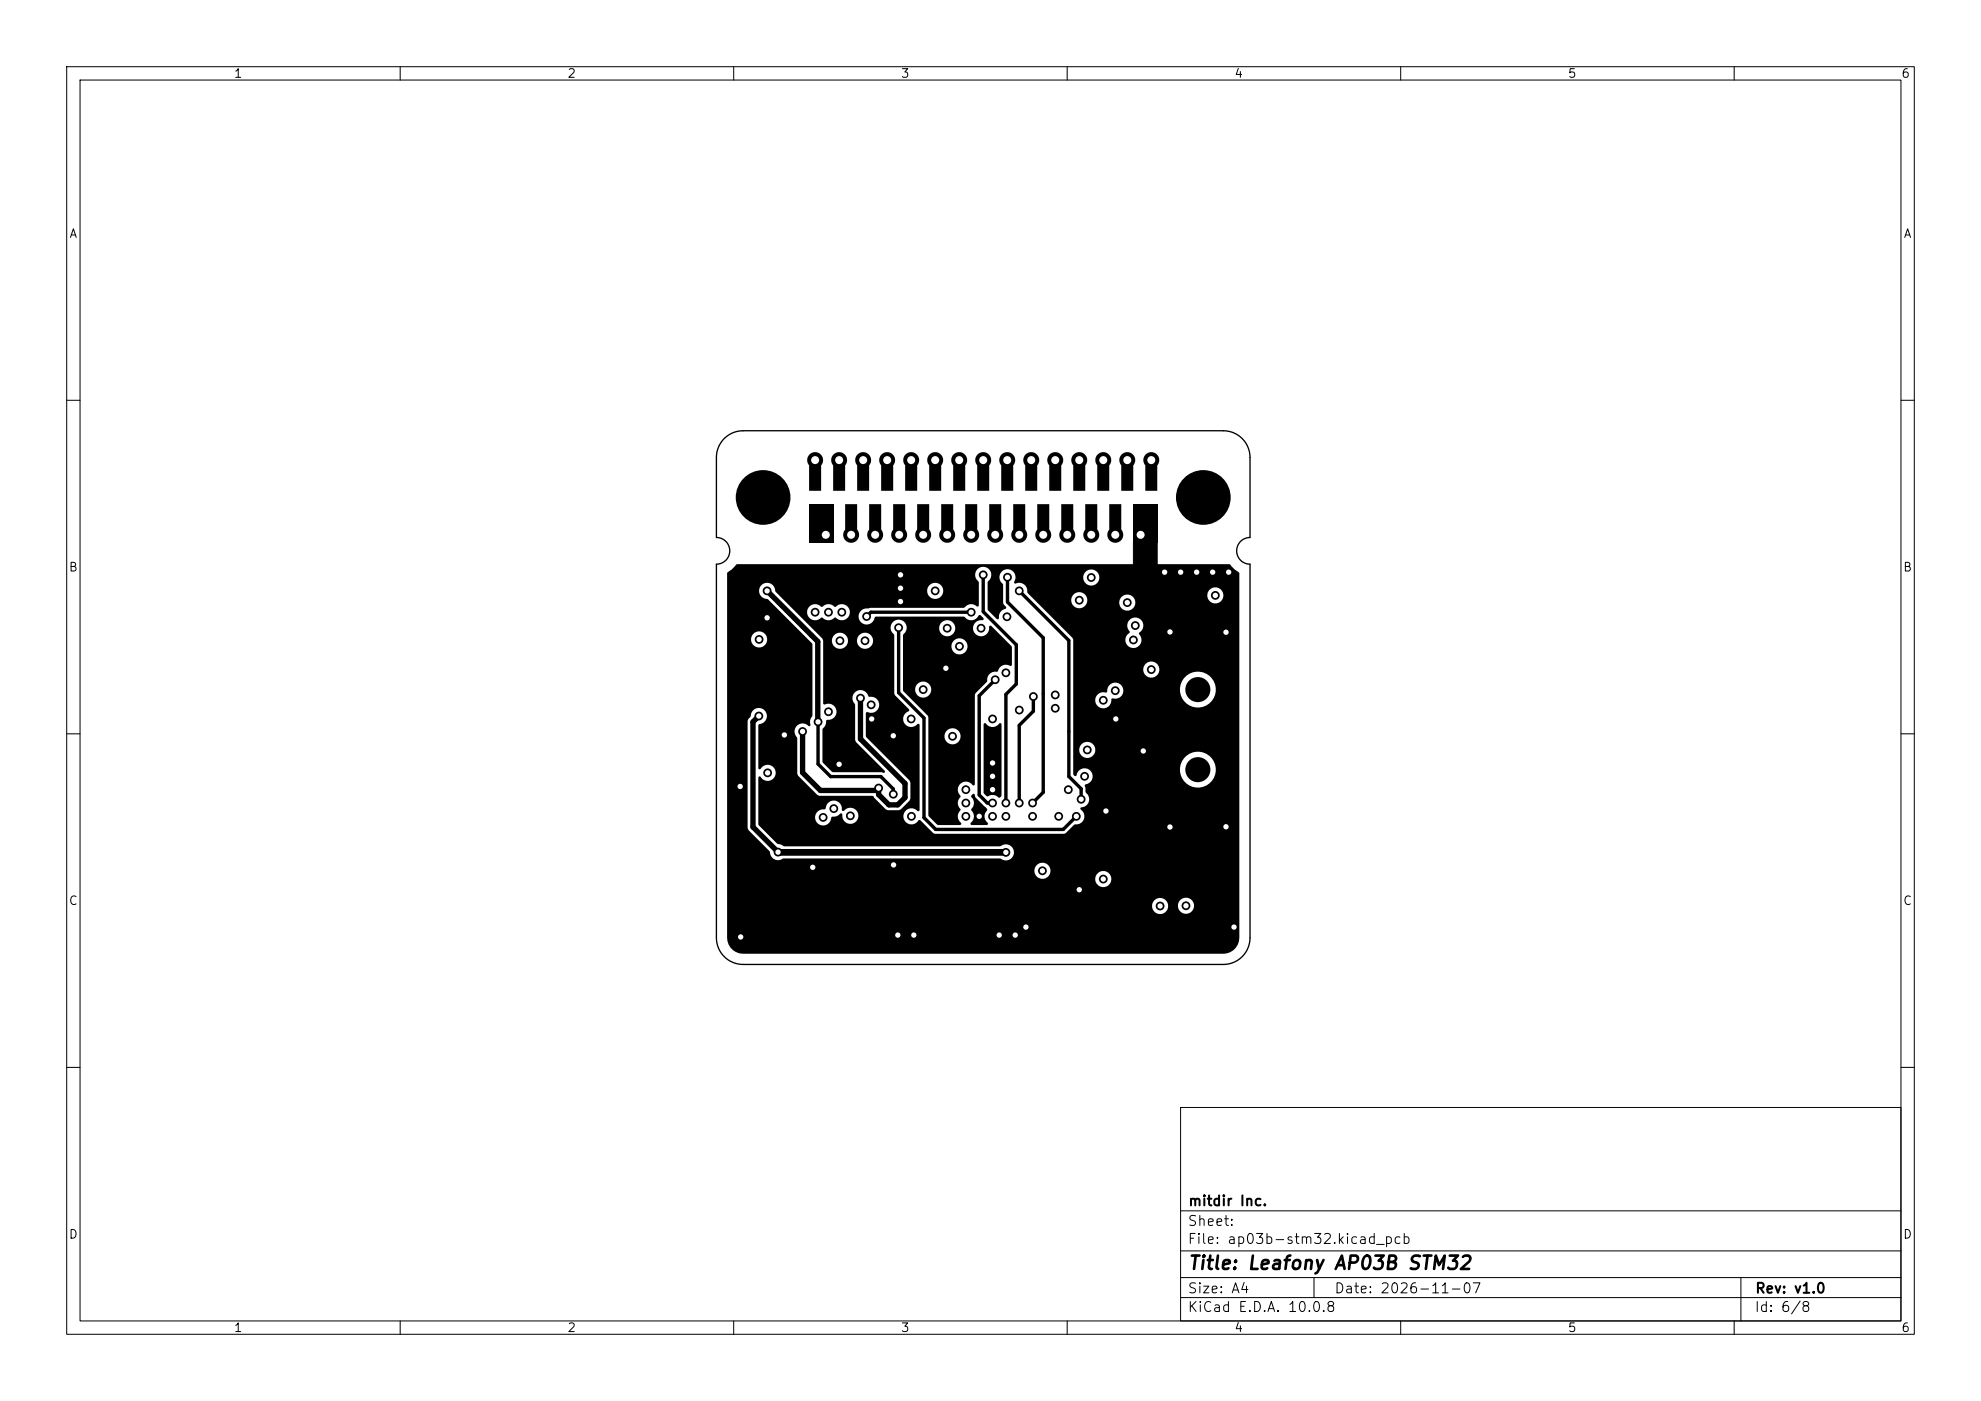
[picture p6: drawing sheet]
<svg xmlns="http://www.w3.org/2000/svg" width="297mm" height="210mm" viewBox="0 0 297 210" stroke-linecap="round" stroke-linejoin="round" font-family="sans-serif">
<defs><g id="words">
<text font-size="2" x="178" y="190.8">Title: Leafony AP03B STM32</text>
<g font-size="1.5">
<text x="178" y="184.1">Sheet:</text>
<text x="178" y="181.1">mitdir Inc.</text>
<text x="178" y="186.8">File: ap03b-stm32.kicad_pcb</text>
<text x="178" y="197">KiCad E.D.A. 10.0.8</text>
<text x="178" y="194.2">Size: A4</text>
<text x="200" y="194.2">Date: 2026-11-07</text>
<text x="263" y="197">Id: 6/8</text>
<text x="263" y="194.2">Rev: v1.0</text>
</g>
<g font-size="1.3">
<text x="35" y="12">1</text>
<text x="85" y="12">2</text>
<text x="135" y="12">3</text>
<text x="185" y="12">4</text>
<text x="235" y="12">5</text>
<text x="285" y="12">6</text>
<text x="10.3" y="36">A</text>
<text x="285.3" y="36">A</text>
<text x="10.2" y="86">B</text>
<text x="285.2" y="86">B</text>
<text x="10.2" y="136">C</text>
<text x="285.2" y="136">C</text>
<text x="10.2" y="186">D</text>
<text x="285.2" y="186">D</text>
<text x="35" y="200">1</text>
<text x="85" y="200">2</text>
<text x="135" y="200">3</text>
<text x="185" y="200">4</text>
<text x="235" y="200">5</text>
<text x="285" y="200">6</text>
</g>
</g></defs>
<g fill="none" stroke="#000" stroke-width=".15">
<path d="M10 10h277v190h-277zM12 12h273v186h-273zM60 10v2M110 10v2M160 10v2M210 10v2M260 10v2M10 60h2M285 60h2M10 110h2M285 110h2M10 160h2"/>
<path d="M177 166h108v32h-108zM285 160h2M60 198v2M110 198v2M160 198v2M177 194.5h108M177 191.5h108M177 187.5h108M177 181.5h108M197 191.5v3M210 198v2M260 198v2"/>
<path d="M261 191.5v6.5"/>
</g>
<path d="M169.9 81.3h3.6v3.7h-3.6z" fill="#000" stroke="#000" stroke-width=".15"/>
<g fill="#000">
<path d="M121.3 68.2a1.2 1.2 0 0 1 1.7-.2 1.2 1.2 0 0 1 .1 1.8v3.8h-1.8v-3.9a1.2 1.2 0 0 1 0-1.5zM124.9 68.2a1.2 1.2 0 0 1 1.7-.2 1.2 1.2 0 0 1 .1 1.8v3.8h-1.8v-3.9a1.2 1.2 0 0 1 0-1.5zM128.5 68.2a1.2 1.2 0 0 1 1.7-.2 1.2 1.2 0 0 1 .1 1.8v3.8h-1.8v-3.9a1.2 1.2 0 0 1 0-1.5zM132.1 68.2a1.2 1.2 0 0 1 1.7-.2 1.2 1.2 0 0 1 .1 1.8v3.8h-1.8v-3.9a1.2 1.2 0 0 1 0-1.5zM135.7 68.2a1.2 1.2 0 0 1 1.7-.2 1.2 1.2 0 0 1 .1 1.8v3.8h-1.8v-3.9a1.2 1.2 0 0 1 0-1.5zM139.3 68.2a1.2 1.2 0 0 1 1.7-.2 1.2 1.2 0 0 1 .1 1.8v3.8h-1.8v-3.9a1.2 1.2 0 0 1 0-1.5zM142.9 68.2a1.2 1.2 0 0 1 1.7-.2 1.2 1.2 0 0 1 .1 1.8v3.8h-1.8v-3.9a1.2 1.2 0 0 1 0-1.5zM146.5 68.2a1.2 1.2 0 0 1 1.7-.2 1.2 1.2 0 0 1 .1 1.8v3.8h-1.8v-3.9a1.2 1.2 0 0 1 0-1.5zM150.1 68.2a1.2 1.2 0 0 1 1.7-.2 1.2 1.2 0 0 1 .1 1.8v3.8h-1.8v-3.9a1.2 1.2 0 0 1 0-1.5zM153.7 68.2a1.2 1.2 0 0 1 1.7-.2 1.2 1.2 0 0 1 .1 1.8v3.8h-1.8v-3.9a1.2 1.2 0 0 1 0-1.5zM157.3 68.2a1.2 1.2 0 0 1 1.7-.2 1.2 1.2 0 0 1 .1 1.8v3.8h-1.8v-3.9a1.2 1.2 0 0 1 0-1.5zM160.9 68.2a1.2 1.2 0 0 1 1.7-.2 1.2 1.2 0 0 1 .1 1.8v3.8h-1.8v-3.9a1.2 1.2 0 0 1 0-1.5z"/>
<path d="M164.5 68.2a1.2 1.2 0 0 1 1.7-.2 1.2 1.2 0 0 1 .1 1.8v3.8h-1.8v-3.9a1.2 1.2 0 0 1 0-1.5zM168.1 68.2a1.2 1.2 0 0 1 1.7-.2 1.2 1.2 0 0 1 .1 1.8v3.8h-1.8v-3.9a1.2 1.2 0 0 1 0-1.5zM171.9 68a1.2 1.2 0 0 1 1.6 .1 1.2 1.2 0 0 1 0 1.7v3.8h-1.8v-3.9a1.2 1.2 0 0 1 .2-1.7zM121.3 75.6h3.6v5.8h-3.6zM126.7 75.6h1.8v3.8a1.2 1.2 0 0 1-.1 1.6 1.2 1.2 0 0 1-1.6 0 1.2 1.2 0 0 1-.1-1.6zM130.3 75.6h1.8v3.8a1.2 1.2 0 0 1-.1 1.6 1.2 1.2 0 0 1-1.6 0 1.2 1.2 0 0 1-.1-1.6zM133.9 75.6h1.8v3.8a1.2 1.2 0 0 1-.1 1.6 1.2 1.2 0 0 1-1.6 0 1.2 1.2 0 0 1-.1-1.6zM137.5 75.6h1.8v3.8a1.2 1.2 0 0 1-.1 1.6 1.2 1.2 0 0 1-1.6 0 1.2 1.2 0 0 1-.1-1.6zM141.1 75.6h1.8v3.8a1.2 1.2 0 0 1-.1 1.6 1.2 1.2 0 0 1-1.6 0 1.2 1.2 0 0 1-.1-1.6zM144.7 75.6h1.8v3.8a1.2 1.2 0 0 1-.1 1.6 1.2 1.2 0 0 1-1.6 0 1.2 1.2 0 0 1-.1-1.6zM148.3 75.6h1.8v3.8a1.2 1.2 0 0 1-.1 1.6 1.2 1.2 0 0 1-1.6 0 1.2 1.2 0 0 1-.1-1.6zM151.9 75.6h1.8v3.8a1.2 1.2 0 0 1-.1 1.6 1.2 1.2 0 0 1-1.6 0 1.2 1.2 0 0 1-.1-1.6z"/>
<path d="M155.5 75.6h1.8v3.8a1.2 1.2 0 0 1-.1 1.6 1.2 1.2 0 0 1-1.6 0 1.2 1.2 0 0 1-.1-1.6zM159.1 75.6h1.8v3.8a1.2 1.2 0 0 1-.1 1.6 1.2 1.2 0 0 1-1.6 0 1.2 1.2 0 0 1-.1-1.6zM162.7 75.6h1.8v3.8a1.2 1.2 0 0 1-.1 1.6 1.2 1.2 0 0 1-1.6 0 1.2 1.2 0 0 1-.1-1.6zM166.3 75.6h1.8v3.8a1.2 1.2 0 0 1-.1 1.6 1.2 1.2 0 0 1-1.6 0 1.2 1.2 0 0 1-.1-1.6zM169.9 75.6h3.6v5.8h-3.6zM109.1 85.8l.6-.4 .8-.8h73.9l1.4 1.3v54.7a2.4 2.4 0 0 1-2.4 2.4h-72a2.4 2.4 0 0 1-2.4-2.4v-4.9h63.7a1.21 1.21 0 0 0 1.2 1.3 1.21 1.21 0 0 0 1.2-1.4h1.5v.3a1.21 1.21 0 0 0 1.9 .9 1.21 1.21 0 0 0 0-2.1 1.21 1.21 0 0 0-1.9 .9h-1.5v-.1a1.21 1.21 0 0 0-1.3-.9 1.21 1.21 0 0 0-1.1 1.1h-63.7v-5.3h46.1v.3a1.22 1.22 0 0 0 1.7 .9h7.4v.3a1.21 1.21 0 0 0 1.9 .9 1.21 1.21 0 0 0 0-2.1 1.21 1.21 0 0 0-1.9 .9h-7.4l.2-.1a1.21 1.21 0 0 0-.1-2 1.21 1.21 0 0 0-1.8 .9h-46.1v-22.3h3.1v16l.1 .3 3.2 3.3a1.25 1.25 0 0 0 2.1 1h32.6a1.21 1.21 0 0 0 1.6-.1 1.21 1.21 0 0 0 0-1.6 1.21 1.21 0 0 0-1.6-.2l-32.5 .1-.5-.3-.6-.1-2.8-2.9v-1.2h8.5v.3a1.24 1.24 0 0 0 1.3 1 1.24 1.24 0 0 0 1.2-1.2l.1-.1a1.51 1.51 0 0 0 1.3-.5l.2 .2a1.21 1.21 0 0 0 1.4 1.4 1.21 1.21 0 0 0 .8-1.8 1.21 1.21 0 0 0-2-.2h-.2a1.26 1.26 0 0 0-.9-1.4 1.26 1.26 0 0 0-1.5 .6l-.2 .6h-.5a1.21 1.21 0 0 0-1 1.1h-8.5v-5.8l.2-.2 .2 .1a1.21 1.21 0 0 0 1.8 .3 1.21 1.21 0 0 0 0-1.9 1.21 1.21 0 0 0-1.8 .3l-.3 .1-.1-.2v-6.5a1.24 1.24 0 0 0 1.3-1.3 1.24 1.24 0 0 0-1.3-1.2 1.24 1.24 0 0 0-1.2 1.4l-.4 .6h-3.1v-12.4h3.6v.3a1.21 1.21 0 0 0 1.9 .9 1.21 1.21 0 0 0 0-2.1 1.21 1.21 0 0 0-1.9 .9h-3.6v-7.3h4.8v.3a1.36 1.36 0 0 0 1.3 1.1l6.7 6.8-.1 10.8a1.42 1.42 0 0 0-.2 1.4h-.3a1.24 1.24 0 0 0-1.8 0 1.24 1.24 0 0 0 .1 1.8v5.4l.1 .3 3 2.9 .2 .1h8l2 2 .3 .2h1.7l.2-.2 1.4-1.3 .1-.3v-2.4l-.1-.3-6.5-6.5-.1-3.6 .1-.1 .2-.1a1.23 1.23 0 0 0 1.7-1 1.23 1.23 0 0 0-1.5-1.3 1.25 1.25 0 0 0-1.9-.8 1.25 1.25 0 0 0-.2 2v5.3l.1 .3 4.3 4.3v.3l-7.9-.1-1.4-1.5v-4.9a2.01 2.01 0 0 0 .6-1.4 1.28 1.28 0 0 0 1.3-.5 1.28 1.28 0 0 0 0-1.4 1.32 1.32 0 0 0-1.6-.4l-.2-.2v-9.5h1.3a1.21 1.21 0 0 0 1.2 1.4 1.21 1.21 0 0 0 1.2-1.4h1.4v.3a1.21 1.21 0 0 0 1.8 .9 1.21 1.21 0 0 0 0-2.1 1.21 1.21 0 0 0-1.8 .9h-1.4v-.1a1.21 1.21 0 0 0-1.2-1 1.21 1.21 0 0 0-1.2 1.1h-1.3l-4.2-4.3h1.8v.3a1.26 1.26 0 0 0 .9 1 1.26 1.26 0 0 0 1.3-.3 1.38 1.38 0 0 0 2 0 1.27 1.27 0 0 0 2.1-.3h1.4v.3a1.21 1.21 0 0 0 1.2 1 1.21 1.21 0 0 0 1.2-1l.2-.2 13.3 .1a1.28 1.28 0 0 0 2.2-.3h.2l.4 .4v.3l-.2 .1a1.21 1.21 0 0 0-1.3 1.1 1.21 1.21 0 0 0 1.2 1.3 1.21 1.21 0 0 0 1.2-1.4l.1-.2h.2l3.1 3.1v2.7l-.2 .2a1.3 1.3 0 0 0-1.9 .9 1.26 1.26 0 0 0-1.6 1.4l-1.6 1.6a.69 .69 0 0 0-.2 .7v13.2l-.2 .2-.2-.1a1.24 1.24 0 0 0-1.8-.2 1.24 1.24 0 0 0 0 1.9 1.38 1.38 0 0 0 0 2 1.39 1.39 0 0 0 .1 2.1l-.2 .2h-3.3l-1.4-1.5v-12h2.4a1.21 1.21 0 0 0 1.6 1.3 1.21 1.21 0 0 0 .5-1.9 1.21 1.21 0 0 0-2 .3l-.1 .3h-2.4v-2.7l-.1-.2-3.7-3.8v-.3h1.8a1.21 1.21 0 0 0 1.6 1.3 1.21 1.21 0 0 0 .5-1.9 1.21 1.21 0 0 0-2 .3l-.1 .3h-1.8v-6.5h7.2a1.21 1.21 0 0 0 1.6 1.3 1.21 1.21 0 0 0 .5-1.9 1.21 1.21 0 0 0-2 .3l-.1 .3h-7.2l.1-1.6a1.18 1.18 0 0 0 .4-1.1h4.9v.3a1.21 1.21 0 0 0 1.9 .9 1.21 1.21 0 0 0 0-2.1 1.21 1.21 0 0 0-1.9 .9h-4.9v-.1a1.21 1.21 0 0 0-1.8-.9 1.21 1.21 0 0 0-.1 2.1l.1 8.9 .1 .2 2.1 2.1v.1l-.1 .2a1.21 1.21 0 0 0-.6 1.9 1.21 1.21 0 0 0 1.9 0h.2l.2 .2v12.7l-.2 .2a1.24 1.24 0 0 0-1.9-.1 1.24 1.24 0 0 0 .2 1.9 1.24 1.24 0 0 0 1.8-.5l.2 .1 1.9 1.9 .3 .1h19.3l.3-.1 1.2-1.3a1.29 1.29 0 0 0 1.3-.5 1.29 1.29 0 0 0 0-1.5l-.3-.3v-.2l.2-.1a1.21 1.21 0 0 0 1-.8 1.21 1.21 0 0 0-.4-1.4l-.2-1.1a1.61 1.61 0 0 0 1.2-1.5 1.21 1.21 0 0 0-1.2-1 1.21 1.21 0 0 0-1.2 1l-.2 .1-.2-.1-.1-1.1h16v.5a2.69 2.69 0 0 0 4.1 2.1 2.69 2.69 0 0 0 0-4.6 2.69 2.69 0 0 0-4.1 2h-16v-2.8h.9v.3a1.21 1.21 0 0 0 1.9 .8 1.21 1.21 0 0 0 0-2 1.21 1.21 0 0 0-1.9 .9h-.9v-7.5h3.3v.3a1.25 1.25 0 0 0 1.4 1.1 1.25 1.25 0 0 0 1.1-1.5h.2a1.2 1.2 0 0 0 1.2-.3 1.2 1.2 0 0 0 .2-1.3h8.6v.5a2.69 2.69 0 0 0 4.1 2.1 2.69 2.69 0 0 0 0-4.6 2.69 2.69 0 0 0-4.1 2h-8.6a1.25 1.25 0 0 0-1.5-.7 1.25 1.25 0 0 0-.9 1.4h-.1a1.2 1.2 0 0 0-1.6 1h-3.3v-4.6h10.5v.3a1.21 1.21 0 0 0 1.9 .9 1.21 1.21 0 0 0 0-2.1 1.21 1.21 0 0 0-1.9 .9h-10.5v-4.4h7.8a1.23 1.23 0 0 0 1.7 1.2 1.23 1.23 0 0 0 .3-2 1.59 1.59 0 0 0 .7-1.4 1.23 1.23 0 0 0-1.8-.9 1.23 1.23 0 0 0-.2 2l-.4 .5-.3 .6h-7.8l-5.9-6h5.6v.3a1.21 1.21 0 0 0 1.2 1.1 1.21 1.21 0 0 0 1.2-1h4.8v.3a1.21 1.21 0 0 0 1.9 .9 1.21 1.21 0 0 0 0-2.1 1.21 1.21 0 0 0-1.9 .9h-4.8l-.1-.7-.3-.4h18.4v.3a1.21 1.21 0 0 0 1.9 .9 1.21 1.21 0 0 0 0-2.1 1.21 1.21 0 0 0-1.9 .9h-18.4l-.1-.1a1.21 1.21 0 0 0-1.9 .8h-5.6l-.9-.9a1.34 1.34 0 0 0-1.9-1.4l-.2-.3 .3-.8h10.1a1.21 1.21 0 0 0 1.6 1.3 1.21 1.21 0 0 0 .5-2 1.21 1.21 0 0 0-2 .4l-.1 .3h-10.1a1.21 1.21 0 0 0-1.8-.9 1.21 1.21 0 0 0-.2 2l.1 2.6a1.14 1.14 0 0 0 .5 1l-.2 .2a1.2 1.2 0 0 0-.9 1.3l-.2 .2h-.1l-1.4-1.5v-4a1.29 1.29 0 0 0 .5-1.3 1.29 1.29 0 0 0-1-1 1.21 1.21 0 0 0-1.3 .7 1.21 1.21 0 0 0 .4 1.4l.1 3.6-.2 .2a1.28 1.28 0 0 0-2 .1l-14.2 .1-.2 .1a1.27 1.27 0 0 0-1.5 1.1l-1.4-.1a1.24 1.24 0 0 0-.5-1.5 1.24 1.24 0 0 0-1.6 .3 1.38 1.38 0 0 0-2 0 1.26 1.26 0 0 0-1.3-.4 1.26 1.26 0 0 0-.9 1h-1.8l-2.9-2.9-.1-.3h22.8v.3a1.21 1.21 0 0 0 1.9 .9 1.21 1.21 0 0 0 0-2.1 1.21 1.21 0 0 0-1.9 .9h-22.8l-.1-.3a1.21 1.21 0 0 0-1.2-.7 1.21 1.21 0 0 0-1.1 1h-4.8zM145.8 119.1l.3-.1 .2 .5 1.2 1.2a.91 .91 0 0 1 .5 .8 1.31 1.31 0 0 0 .1 2l-.2 .2h-2.2l-.2-.2a1.39 1.39 0 0 0 .1-2.1 1.41 1.41 0 0 0 0-2zM147.5 108.4h.2a1.34 1.34 0 0 0 2.1 .1l.3-.1 .1 .2v10.6l-.3 .3a.63 .63 0 0 1-.6-.3 1.47 1.47 0 0 0-1.3 .2l-.5-.6z"/>
<circle cx="122.2" cy="69" r="1"/>
<circle cx="125.8" cy="69" r="1"/>
<circle cx="129.4" cy="69" r="1"/>
<circle cx="133" cy="69" r="1"/>
<circle cx="136.6" cy="69" r="1"/>
<circle cx="140.2" cy="69" r="1"/>
<circle cx="143.8" cy="69" r="1"/>
<circle cx="147.4" cy="69" r="1"/>
<circle cx="151" cy="69" r="1"/>
<circle cx="154.6" cy="69" r="1"/>
<circle cx="158.2" cy="69" r="1"/>
<circle cx="161.8" cy="69" r="1"/>
<circle cx="165.4" cy="69" r="1"/>
<circle cx="169" cy="69" r="1"/>
<circle cx="172.6" cy="69" r="1"/>
<circle cx="113.8" cy="95.8" r=".66"/>
<circle cx="115" cy="92.6" r=".66"/>
<circle cx="115" cy="88.6" r=".66"/>
<circle cx="122.2" cy="91.8" r=".66"/>
<circle cx="123.8" cy="80.2" r="1"/>
<circle cx="124.2" cy="91.8" r=".66"/>
<circle cx="125.9" cy="96" r=".66"/>
<circle cx="126.2" cy="91.8" r=".66"/>
<circle cx="127.6" cy="80.2" r="1"/>
<circle cx="129.7" cy="96" r=".66"/>
<circle cx="129.9" cy="92.4" r=".66"/>
<circle cx="131.2" cy="80.2" r="1"/>
<circle cx="134.7" cy="94.1" r=".66"/>
<circle cx="134.8" cy="80.2" r="1"/>
<circle cx="135" cy="88.2" r=".66"/>
<circle cx="135" cy="86.2" r=".66"/>
<circle cx="135" cy="90.2" r=".66"/>
<circle cx="138.4" cy="80.2" r="1"/>
<circle cx="140.2" cy="88.6" r=".66"/>
<circle cx="142" cy="94.2" r=".66"/>
<circle cx="142" cy="80.2" r="1"/>
<circle cx="143.8" cy="96.9" r=".66"/>
<circle cx="145.6" cy="80.2" r="1"/>
<circle cx="145.6" cy="91.8" r=".66"/>
<circle cx="147.1" cy="94.2" r=".66"/>
<circle cx="147.4" cy="86.2" r=".66"/>
<circle cx="149.2" cy="80.2" r="1"/>
<circle cx="151" cy="92.4" r=".66"/>
<circle cx="151" cy="86.5" r=".66"/>
<circle cx="152.8" cy="80.2" r="1"/>
<circle cx="152.8" cy="88.6" r=".66"/>
<circle cx="156.4" cy="80.2" r="1"/>
<circle cx="160" cy="80.2" r="1"/>
<circle cx="161.8" cy="90" r=".66"/>
<circle cx="163.6" cy="80.2" r="1"/>
<circle cx="163.6" cy="86.6" r=".66"/>
<circle cx="167.2" cy="80.2" r="1"/>
<circle cx="169" cy="90.3" r=".66"/>
<circle cx="169.9" cy="95.9" r=".66"/>
<circle cx="170.2" cy="93.8" r=".66"/>
<circle cx="171" cy="80.2" r="1"/>
<circle cx="174.6" cy="85.8" r=".66"/>
<circle cx="175.4" cy="94.7" r=".66"/>
<circle cx="177" cy="85.8" r=".66"/>
<circle cx="179.4" cy="85.8" r=".66"/>
<circle cx="181.8" cy="85.8" r=".66"/>
<circle cx="182.2" cy="89.2" r=".66"/>
<circle cx="183.8" cy="94.8" r=".66"/>
<circle cx="184.2" cy="85.8" r=".66"/>
<circle cx="111" cy="117.9" r=".66"/>
<circle cx="113.8" cy="107.3" r=".66"/>
<circle cx="115.1" cy="115.8" r=".66"/>
<circle cx="117.6" cy="110.2" r=".66"/>
<circle cx="120.3" cy="109.6" r=".66"/>
<circle cx="122.6" cy="108.2" r=".66"/>
<circle cx="124.2" cy="106.7" r=".66"/>
<circle cx="125.8" cy="114.6" r=".66"/>
<circle cx="129" cy="104.6" r=".66"/>
<circle cx="130.6" cy="105.6" r=".66"/>
<circle cx="130.7" cy="107.8" r=".66"/>
<circle cx="131.7" cy="118.1" r=".66"/>
<circle cx="133.9" cy="110.3" r=".66"/>
<circle cx="133.9" cy="119" r=".66"/>
<circle cx="136.6" cy="107.8" r=".66"/>
<circle cx="138.4" cy="103.4" r=".66"/>
<circle cx="141.8" cy="100.2" r=".66"/>
<circle cx="142.8" cy="110.4" r=".66"/>
<circle cx="144.8" cy="118.4" r=".66"/>
<circle cx="148.8" cy="114.4" r=".66"/>
<circle cx="148.8" cy="116.4" r=".66"/>
<circle cx="148.8" cy="118.4" r=".66"/>
<circle cx="148.8" cy="107.8" r=".66"/>
<circle cx="149.2" cy="101.9" r=".66"/>
<circle cx="150.8" cy="100.8" r=".66"/>
<circle cx="152.8" cy="106.4" r=".66"/>
<circle cx="154.9" cy="104.4" r=".66"/>
<circle cx="158.2" cy="104.2" r=".66"/>
<circle cx="158.2" cy="106.2" r=".66"/>
<circle cx="160.2" cy="118.4" r=".66"/>
<circle cx="162.1" cy="119.8" r=".66"/>
<circle cx="162.6" cy="116.4" r=".66"/>
<circle cx="163" cy="112.4" r=".66"/>
<circle cx="165.4" cy="105" r=".66"/>
<circle cx="167.2" cy="103.5" r=".66"/>
<circle cx="167.3" cy="107.8" r=".66"/>
<circle cx="171.4" cy="112.6" r=".66"/>
<circle cx="172.6" cy="100.4" r=".66"/>
<circle cx="116.6" cy="127.7" r=".66"/>
<circle cx="121.8" cy="130" r=".66"/>
<circle cx="123.4" cy="122.5" r=".66"/>
<circle cx="125" cy="121.2" r=".66"/>
<circle cx="127.5" cy="122.3" r=".66"/>
<circle cx="134" cy="129.6" r=".66"/>
<circle cx="136.6" cy="122.4" r=".66"/>
<circle cx="144.8" cy="120.4" r=".66"/>
<circle cx="144.8" cy="122.4" r=".66"/>
<circle cx="146.8" cy="122.4" r=".66"/>
<circle cx="148.8" cy="120.4" r=".66"/>
<circle cx="148.8" cy="122.4" r=".66"/>
<circle cx="150.8" cy="120.4" r=".66"/>
<circle cx="150.8" cy="122.4" r=".66"/>
<circle cx="150.8" cy="127.8" r=".66"/>
<circle cx="152.8" cy="120.4" r=".66"/>
<circle cx="153.8" cy="139" r=".66"/>
<circle cx="154.8" cy="120.4" r=".66"/>
<circle cx="154.8" cy="122.4" r=".66"/>
<circle cx="156.3" cy="130.5" r=".66"/>
<circle cx="158.7" cy="122.4" r=".66"/>
<circle cx="161.4" cy="122.4" r=".66"/>
<circle cx="161.8" cy="133.4" r=".66"/>
<circle cx="165.4" cy="131.8" r=".66"/>
<circle cx="165.8" cy="121.6" r=".66"/>
<circle cx="173.9" cy="135.8" r=".66"/>
<circle cx="175.4" cy="124" r=".66"/>
<circle cx="177.8" cy="135.8" r=".66"/>
<circle cx="183.8" cy="123.9" r=".66"/>
<circle cx="185" cy="139" r=".66"/>
<circle cx="111" cy="140.4" r=".66"/>
<circle cx="134.6" cy="140.2" r=".66"/>
<circle cx="137" cy="140.2" r=".66"/>
<circle cx="149.8" cy="140.2" r=".66"/>
<circle cx="152.2" cy="140.2" r=".66"/>
</g>
<path d="M134.7 94.1v9.7l3.8 3.8v15l1.8 1.7h19.1l2-1.9M145.6 91.8h-15l-.7 .6M147.4 86.2v5.5l5 4.9v5.9l-1.6 1.6v16.3M151 86.5v3.7l5.4 5.4v23.2l-1.6 1.6M152.8 88.6l7.4 7.4v20.4l1.9 1.8v1.6M122.6 108.2v6.3l1.9 1.9h7.6l1.8 1.9v.7M149.2 101.9l-2.4 2.4v14.9l1.2 1.2h.8M154.9 104.4v2.2l-2.1 2.1v11.7" fill="none" stroke="#000" stroke-width=".51"/>
<path d="M115 88.6l7.6 7.6v12M113.8 107.3l-.9 .9v15.8l3.7 3.7M129 104.6v6.2l6.7 6.6v2.2l-1.1 1h-1.3l-1.6-1.5v-1l-.3 .4h-8.4l-2.7-2.7v-6.2M148.8 114.4v4" fill="none" stroke="#000" stroke-width=".8"/>
<path d="M116.6 127.7l34.2 .1" fill="none" stroke="#000" stroke-width="1"/>
<path d="M108.6 65.7a4 4 0 0 1 2.8-1.1h72a4 4 0 0 1 4 4v12a2 2 0 0 0-2 2 2 2 0 0 0 2 2v56a4 4 0 0 1-4 4h-72a4 4 0 0 1-4-4v-56a2 2 0 0 0 2-2 2 2 0 0 0-2-2v-12a4 4 0 0 1 1.2-2.9z" fill="none" stroke="#000" stroke-width=".2"/>
<g fill="#fff">
<circle cx="123.4" cy="122.5" r=".4"/>
<circle cx="129.9" cy="92.4" r=".4"/>
<circle cx="125" cy="121.2" r=".4"/>
<circle cx="145.6" cy="80.2" r=".6"/>
<circle cx="145.6" cy="91.8" r=".4"/>
<circle cx="131.7" cy="118.1" r=".4"/>
<circle cx="120.3" cy="109.6" r=".4"/>
<circle cx="129" cy="104.6" r=".4"/>
<circle cx="144.8" cy="118.4" r=".4"/>
<circle cx="133.9" cy="119" r=".4"/>
<circle cx="122.6" cy="108.2" r=".4"/>
<circle cx="115" cy="88.6" r=".4"/>
<circle cx="161.8" cy="133.4" r=".4"/>
<circle cx="185" cy="139" r=".4"/>
<circle cx="179.4" cy="85.8" r=".4"/>
<circle cx="137" cy="140.2" r=".4"/>
<circle cx="148.8" cy="116.4" r=".4"/>
<circle cx="177" cy="85.8" r=".4"/>
<circle cx="165.8" cy="121.6" r=".4"/>
<circle cx="146.8" cy="122.4" r=".4"/>
<circle cx="135" cy="90.2" r=".4"/>
<circle cx="117.6" cy="110.2" r=".4"/>
<circle cx="183.8" cy="94.8" r=".4"/>
<circle cx="175.4" cy="124" r=".4"/>
<circle cx="135" cy="86.2" r=".4"/>
<circle cx="152.2" cy="140.2" r=".4"/>
<circle cx="153.8" cy="139" r=".4"/>
<circle cx="148.8" cy="114.4" r=".4"/>
<circle cx="115" cy="92.6" r=".4"/>
<circle cx="148.8" cy="118.4" r=".4"/>
<circle cx="181.8" cy="85.8" r=".4"/>
<circle cx="183.8" cy="123.9" r=".4"/>
<circle cx="167.3" cy="107.8" r=".4"/>
<circle cx="149.8" cy="140.2" r=".4"/>
<circle cx="175.4" cy="94.7" r=".4"/>
<circle cx="134" cy="129.6" r=".4"/>
<circle cx="121.8" cy="130" r=".4"/>
<circle cx="133.9" cy="110.3" r=".4"/>
<circle cx="171" cy="80.2" r=".6"/>
<circle cx="134.6" cy="140.2" r=".4"/>
<circle cx="184.2" cy="85.8" r=".4"/>
<circle cx="111" cy="140.4" r=".4"/>
<circle cx="111" cy="117.9" r=".4"/>
<circle cx="125.8" cy="114.6" r=".4"/>
<circle cx="141.8" cy="100.2" r=".4"/>
<circle cx="135" cy="88.2" r=".4"/>
<circle cx="130.7" cy="107.8" r=".4"/>
<circle cx="171.4" cy="112.6" r=".4"/>
<circle cx="174.6" cy="85.8" r=".4"/>
<circle cx="124.2" cy="106.7" r=".4"/>
<circle cx="127.5" cy="122.3" r=".4"/>
<circle cx="169.9" cy="95.9" r=".4"/>
<circle cx="129.7" cy="96" r=".4"/>
<circle cx="124.2" cy="91.8" r=".4"/>
<circle cx="126.2" cy="91.8" r=".4"/>
<circle cx="144.8" cy="122.4" r=".4"/>
<circle cx="182.2" cy="89.2" r=".4"/>
<circle cx="148.8" cy="122.4" r=".4"/>
<circle cx="122.2" cy="91.8" r=".4"/>
<circle cx="136.6" cy="122.4" r=".4"/>
<circle cx="172.6" cy="100.4" r=".4"/>
<circle cx="113.8" cy="95.8" r=".4"/>
<circle cx="177.8" cy="135.8" r=".4"/>
<circle cx="156.3" cy="130.5" r=".4"/>
<circle cx="123.8" cy="80.2" r=".6"/>
<circle cx="115.1" cy="115.8" r=".4"/>
<circle cx="163" cy="112.4" r=".4"/>
<circle cx="125.9" cy="96" r=".4"/>
<circle cx="162.6" cy="116.4" r=".4"/>
<circle cx="113.8" cy="107.3" r=".4"/>
<circle cx="116.6" cy="127.7" r=".4"/>
<circle cx="150.8" cy="127.8" r=".4"/>
<circle cx="131.2" cy="80.2" r=".6"/>
<circle cx="163.6" cy="80.2" r=".6"/>
<circle cx="163.6" cy="86.6" r=".4"/>
<circle cx="169" cy="90.3" r=".4"/>
<circle cx="169" cy="69" r=".6"/>
<circle cx="161.8" cy="90" r=".4"/>
<circle cx="161.8" cy="69" r=".6"/>
<circle cx="172.6" cy="69" r=".6"/>
<circle cx="170.2" cy="93.8" r=".4"/>
<circle cx="130.6" cy="105.6" r=".4"/>
<circle cx="142.8" cy="110.4" r=".4"/>
<circle cx="122.2" cy="69" r=".6"/>
<circle cx="144.8" cy="120.4" r=".4"/>
<circle cx="167.2" cy="103.5" r=".4"/>
<circle cx="167.2" cy="80.2" r=".6"/>
<circle cx="165.4" cy="105" r=".4"/>
<circle cx="165.4" cy="69" r=".6"/>
<circle cx="147.1" cy="94.2" r=".4"/>
<circle cx="142" cy="80.2" r=".6"/>
<circle cx="142" cy="94.2" r=".4"/>
<circle cx="148.8" cy="120.4" r=".4"/>
<circle cx="149.2" cy="80.2" r=".6"/>
<circle cx="149.2" cy="101.9" r=".4"/>
<circle cx="136.6" cy="107.8" r=".4"/>
<circle cx="134.8" cy="80.2" r=".6"/>
<circle cx="148.8" cy="107.8" r=".4"/>
<circle cx="143.8" cy="69" r=".6"/>
<circle cx="143.8" cy="96.9" r=".4"/>
<circle cx="150.8" cy="122.4" r=".4"/>
<circle cx="150.8" cy="120.4" r=".4"/>
<circle cx="147.4" cy="69" r=".6"/>
<circle cx="147.4" cy="86.2" r=".4"/>
<circle cx="150.8" cy="100.8" r=".4"/>
<circle cx="158.2" cy="69" r=".6"/>
<circle cx="158.2" cy="104.2" r=".4"/>
<circle cx="154.9" cy="104.4" r=".4"/>
<circle cx="152.8" cy="120.4" r=".4"/>
<circle cx="154.6" cy="69" r=".6"/>
<circle cx="160.2" cy="118.4" r=".4"/>
<circle cx="160" cy="80.2" r=".6"/>
<circle cx="140.2" cy="88.6" r=".4"/>
<circle cx="151" cy="92.4" r=".4"/>
<circle cx="165.4" cy="131.8" r=".4"/>
<circle cx="140.2" cy="69" r=".6"/>
<circle cx="152.8" cy="106.4" r=".4"/>
<circle cx="154.8" cy="122.4" r=".4"/>
<circle cx="133" cy="69" r=".6"/>
<circle cx="151" cy="86.5" r=".4"/>
<circle cx="151" cy="69" r=".6"/>
<circle cx="154.8" cy="120.4" r=".4"/>
<circle cx="156.4" cy="80.2" r=".6"/>
<circle cx="136.6" cy="69" r=".6"/>
<circle cx="158.7" cy="122.4" r=".4"/>
<circle cx="161.4" cy="122.4" r=".4"/>
<circle cx="134.7" cy="94.1" r=".4"/>
<circle cx="129.4" cy="69" r=".6"/>
<circle cx="152.8" cy="80.2" r=".6"/>
<circle cx="152.8" cy="88.6" r=".4"/>
<circle cx="162.1" cy="119.8" r=".4"/>
<circle cx="138.4" cy="80.2" r=".6"/>
<circle cx="158.2" cy="106.2" r=".4"/>
<circle cx="138.4" cy="103.4" r=".4"/>
<circle cx="127.6" cy="80.2" r=".6"/>
<circle cx="125.8" cy="69" r=".6"/>
<circle cx="173.9" cy="135.8" r=".4"/>
</g>
<g fill="#000">
<circle cx="114.4" cy="74.6" r="4.1"/>
<circle cx="180.4" cy="74.6" r="4.1"/>
<circle cx="179.6" cy="115.4" r="1.88"/>
<circle cx="179.6" cy="103.4" r="1.88"/>
</g>
<use href="#words"/>
</svg>
